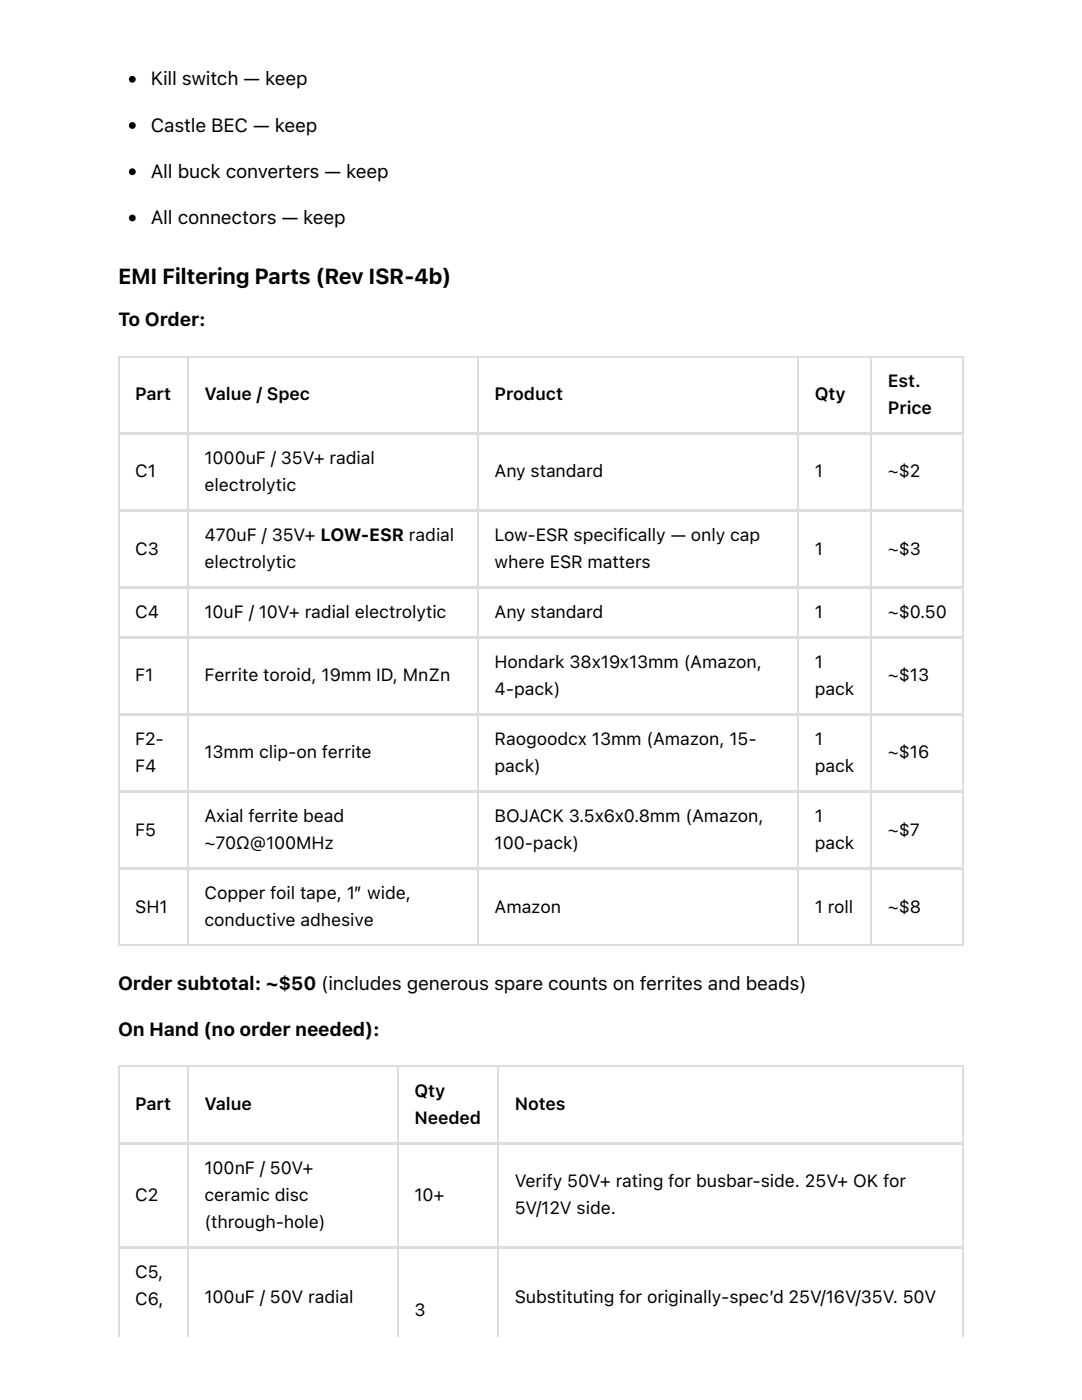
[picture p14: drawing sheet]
<svg xmlns="http://www.w3.org/2000/svg" width="216mm" height="279mm" viewBox="0 0 216 279" stroke-linecap="round" stroke-linejoin="round" font-family="sans-serif">
<defs><g id="words">
<text font-size="4.3" x="23.6" y="56.7">EMI Filtering Parts (Rev ISR-4b)</text>
<g font-size="3.8">
<text x="30.1" y="17">Kill switch — keep</text>
<text x="30.1" y="26.3">Castle BEC — keep</text>
<text x="30.1" y="35.5">All buck converters — keep</text>
<text x="30.1" y="44.7">All connectors — keep</text>
<text x="23.6" y="65.1">To Order:</text>
<text x="23.6" y="197.5">Order subtotal: ~$50 (includes generous spare counts on ferrites and beads)</text>
<text x="23.6" y="206.7">On Hand (no order needed):</text>
</g>
<g font-size="3.5">
<text x="177.2" y="77.2">Est.</text>
<text x="27" y="79.9">Part</text>
<text x="40.8" y="79.9">Value / Spec</text>
<text x="98.7" y="79.9">Product</text>
<text x="162.6" y="79.9">Qty</text>
<text x="177.2" y="82.6">Price</text>
<text x="27" y="95.3">C1</text>
<text x="40.8" y="92.6">1000uF / 35V+ radial</text>
<text x="98.7" y="95.3">Any standard</text>
<text x="162.6" y="95.3">1</text>
<text x="177.2" y="95.3">~$2</text>
<text x="40.8" y="98">electrolytic</text>
<text x="40.8" y="107.9">470uF / 35V+ LOW-ESR radial</text>
<text x="98.7" y="107.9">Low-ESR specifically — only cap</text>
<text x="27" y="110.7">C3</text>
<text x="40.8" y="113.4">electrolytic</text>
<text x="98.7" y="113.4">where ESR matters</text>
<text x="162.6" y="110.7">1</text>
<text x="177.2" y="110.7">~$3</text>
<text x="27" y="123.3">C4</text>
<text x="40.8" y="123.3">10uF / 10V+ radial electrolytic</text>
<text x="98.7" y="123.3">Any standard</text>
<text x="162.6" y="123.3">1</text>
<text x="177.2" y="123.3">~$0.50</text>
<text x="27" y="136">F1</text>
<text x="40.8" y="136">Ferrite toroid, 19mm ID, MnZn</text>
<text x="98.7" y="133.3">Hondark 38x19x13mm (Amazon,</text>
<text x="162.6" y="133.3">1</text>
<text x="177.2" y="136">~$13</text>
<text x="98.7" y="138.7">4-pack)</text>
<text x="162.6" y="138.7">pack</text>
<text x="27" y="148.7">F2-</text>
<text x="98.7" y="148.7">Raogoodcx 13mm (Amazon, 15-</text>
<text x="162.6" y="148.7">1</text>
<text x="27" y="154.1">F4</text>
<text x="40.8" y="151.4">13mm clip-on ferrite</text>
<text x="98.7" y="154.1">pack)</text>
<text x="162.6" y="154.1">pack</text>
<text x="177.2" y="151.4">~$16</text>
<text x="27" y="166.7">F5</text>
<text x="40.8" y="164">Axial ferrite bead</text>
<text x="98.7" y="164">BOJACK 3.5x6x0.8mm (Amazon,</text>
<text x="162.6" y="164">1</text>
<text x="177.2" y="166.7">~$7</text>
<text x="40.8" y="169.5">~70Ω@100MHz</text>
<text x="98.7" y="169.5">100-pack)</text>
<text x="162.6" y="169.5">pack</text>
<text x="40.8" y="179.4">Copper foil tape, 1” wide,</text>
<text x="27" y="182.1">SH1</text>
<text x="40.8" y="184.8">conductive adhesive</text>
<text x="98.7" y="182.1">Amazon</text>
<text x="162.6" y="182.1">1 roll</text>
<text x="177.2" y="182.1">~$8</text>
<text x="27" y="221.6">Part</text>
<text x="40.8" y="221.6">Value</text>
<text x="82.7" y="218.8">Qty</text>
<text x="102.7" y="221.6">Notes</text>
<text x="82.7" y="224.3">Needed</text>
<text x="27" y="239.7">C2</text>
<text x="40.8" y="234.2">100nF / 50V+</text>
<text x="40.8" y="239.7">ceramic disc</text>
<text x="82.7" y="239.7">10+</text>
<text x="102.7" y="236.9">Verify 50V+ rating for busbar-side. 25V+ OK for</text>
<text x="40.8" y="245.1">(through-hole)</text>
<text x="102.7" y="242.4">5V/12V side.</text>
<text x="27" y="255">C5,</text>
<text x="27" y="260.5">C6,</text>
<text x="40.8" y="260">100uF / 50V radial</text>
<text x="82.7" y="262.7">3</text>
<text x="102.7" y="260">Substituting for originally-spec’d 25V/16V/35V. 50V</text>
</g>
</g></defs>
<g fill="none" stroke="#ddd" stroke-width=".27">
<path d="M23.6 71.2h168.7M23.7 71v117.8M37.4 71v117.8M37.5 71v117.8M95.3 71v117.8M95.4 71v117.8M159.2 71v117.8M159.3 71v117.8M173.8 71v117.8M192.2 71v117.8M23.6 86.6h168.7M23.6 86.5h168.7"/>
<path d="M23.6 117.3h168.7M23.6 101.9h168.7M23.6 117.2h168.7M23.6 101.8h168.7M23.6 127.3h168.7M23.6 127.2h168.7M23.6 158h168.7M23.6 142.6h168.7M23.6 157.9h168.7M23.6 142.5h168.7M23.6 173.4h168.7M23.6 173.3h168.7"/>
<path d="M23.6 188.7h168.7"/>
</g>
<g fill="#fff">
<path d="M23.6 212.8h13.9v15.4h-13.9z"/>
<path d="M37.5 212.8h41.9v15.4h-41.9z"/>
<path d="M79.4 212.8h20v15.4h-20z"/>
<path d="M99.4 212.8h92.9v15.4h-92.9z"/>
<path d="M23.6 249h13.9v17.8h-13.9z"/>
<path d="M37.5 249h41.9v17.8h-41.9z"/>
<path d="M79.4 249h20v17.8h-20z"/>
<path d="M99.4 249h92.9v17.8h-92.9z"/>
</g>
<g fill="none" stroke="#ddd" stroke-width=".27">
<path d="M23.6 212.8h168.7M23.7 212.7v54.1M37.4 212.7v54.1M37.5 212.7v54.1M79.3 212.7v54.1M79.4 212.7v54.1M99.3 212.7v54.1M99.4 212.7v54.1M192.2 212.7v54.1M23.6 228.2h168.7M23.6 228.1h168.7M23.6 249h168.7"/>
<path d="M23.6 248.9h168.7"/>
</g>
<g fill="#000">
<circle cx="26.4" cy="15.8" r=".68"/>
<circle cx="26.4" cy="25" r=".68"/>
<circle cx="26.4" cy="34.3" r=".68"/>
<circle cx="26.4" cy="43.5" r=".68"/>
</g>
<use href="#words"/>
</svg>
